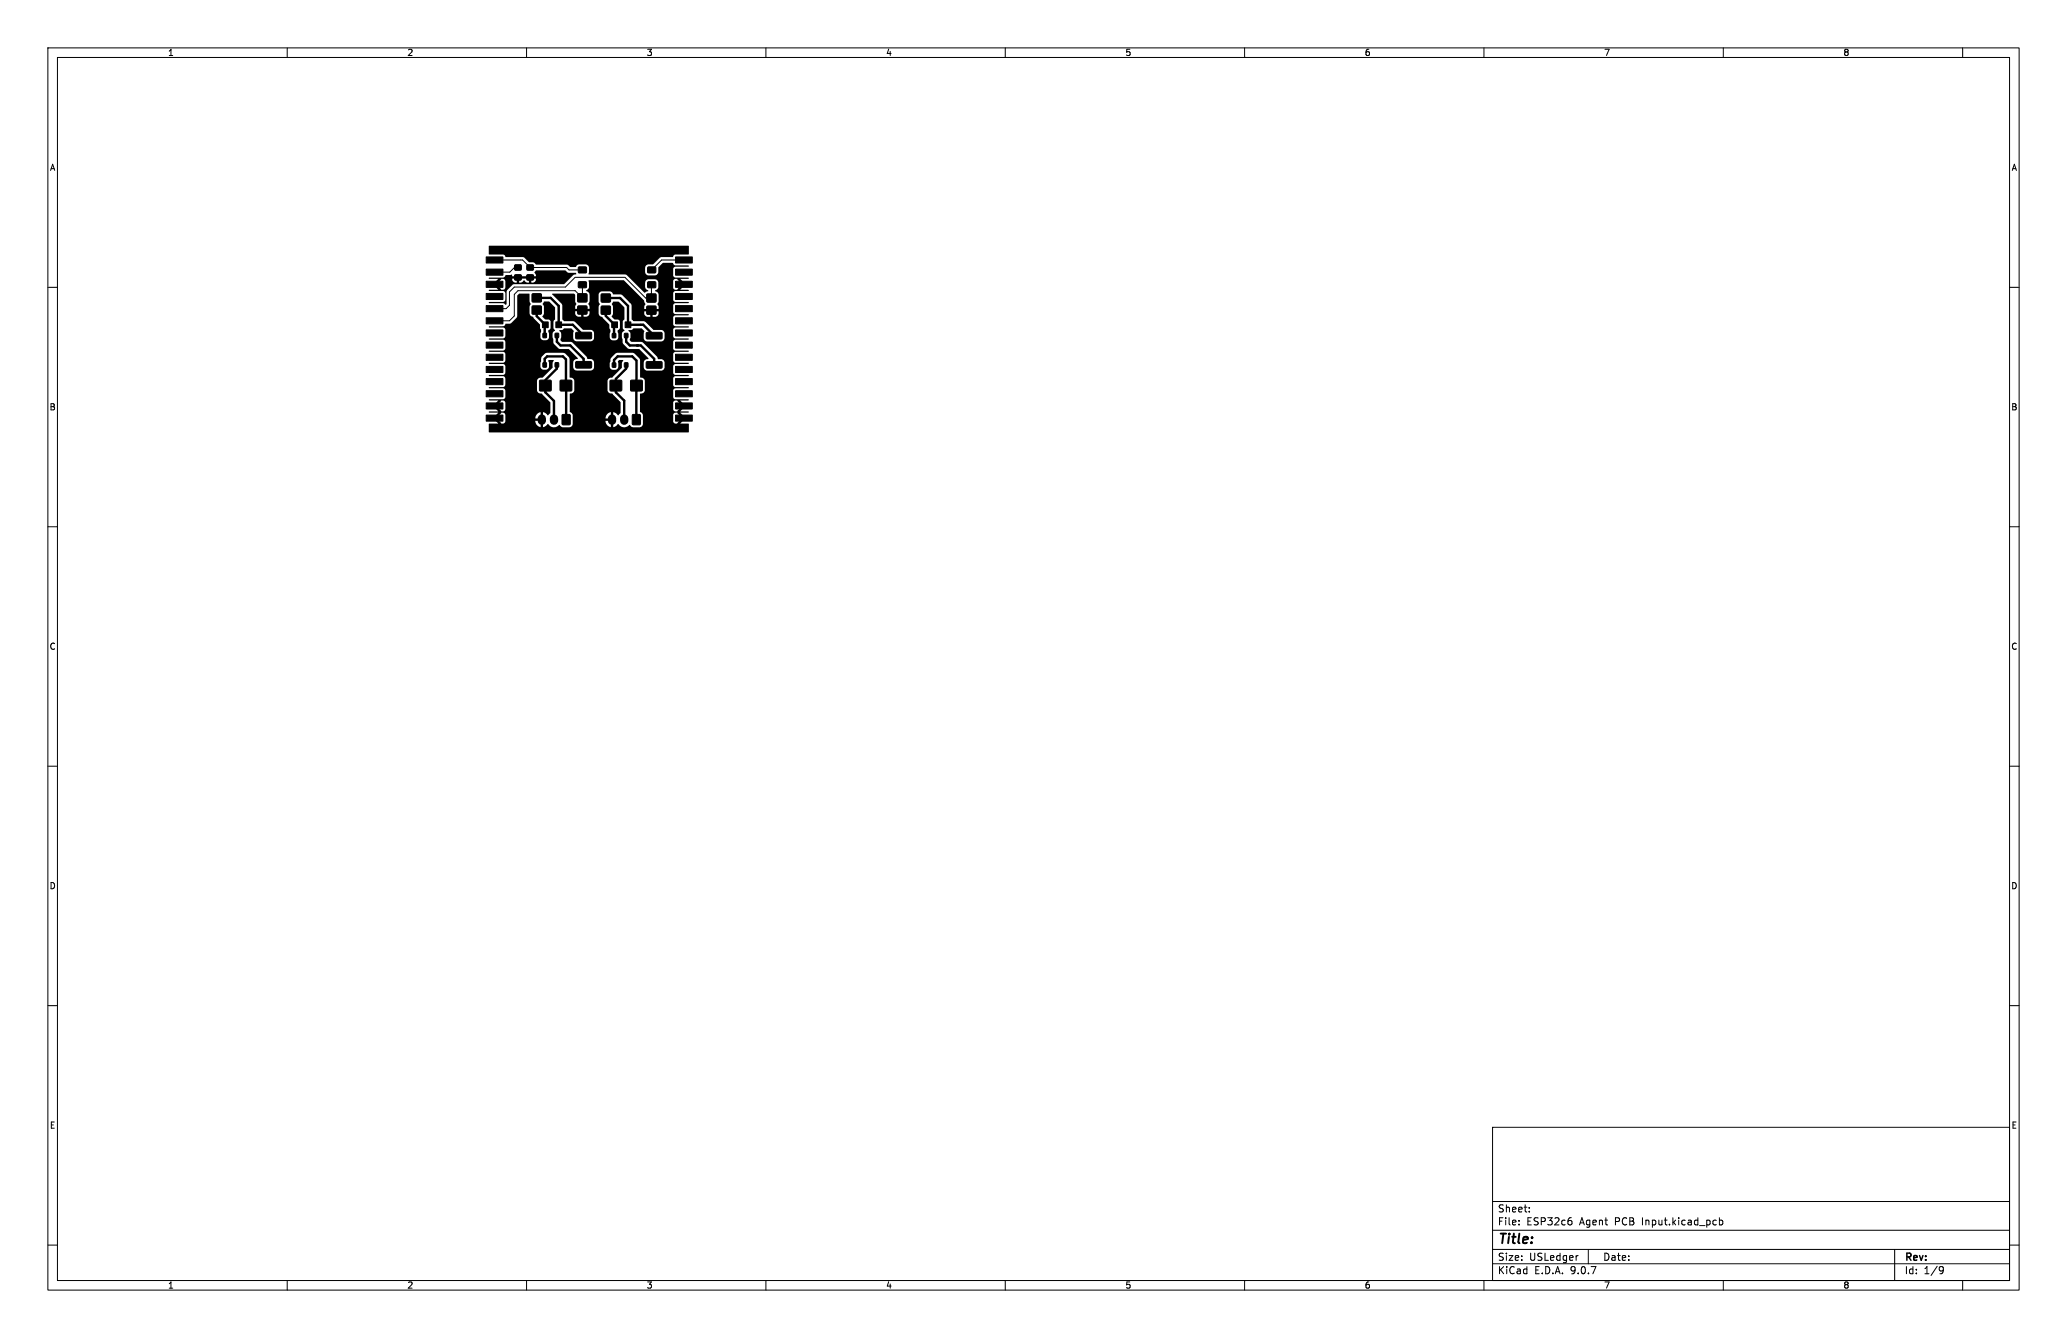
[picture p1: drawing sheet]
<svg xmlns="http://www.w3.org/2000/svg" width="432mm" height="279mm" viewBox="0 0 432 279" stroke-linecap="round" stroke-linejoin="round" font-family="sans-serif">
<defs><g id="words">
<text font-size="2.8" x="312.8" y="260.3">Title:</text>
<g font-size="2.1">
<text x="312.8" y="256.1">File:</text>
<text x="312.8" y="253.4">Sheet:</text>
<text x="318.9" y="256.1">ESP32c6</text>
<text x="330" y="256.1">Agent</text>
<text x="337.5" y="256.1">PCB</text>
<text x="343.3" y="256.1">Input.kicad_pcb</text>
<text x="312.8" y="263.5">Size:</text>
<text x="319.5" y="263.5">USLedger</text>
<text x="334.8" y="263.5">Date:</text>
<text x="397.8" y="263.7">Rev:</text>
<text x="312.8" y="266.3">KiCad</text>
<text x="320.5" y="266.3">E.D.A.</text>
<text x="328.1" y="266.3">9.0.7</text>
<text x="397.8" y="266.3">Id:</text>
<text x="401.9" y="266.3">1/9</text>
</g>
<g font-size="1.8">
<text x="35" y="11.9">1</text>
<text x="85" y="11.9">2</text>
<text x="135" y="11.9">3</text>
<text x="185" y="11.9">4</text>
<text x="235" y="11.9">5</text>
<text x="285" y="11.9">6</text>
<text x="335" y="11.9">7</text>
<text x="385" y="11.9">8</text>
<text x="10.3" y="35.9">A</text>
<text x="420.1" y="35.9">A</text>
<text x="10.3" y="85.9">B</text>
<text x="420.1" y="85.9">B</text>
<text x="10.3" y="135.9">C</text>
<text x="420.1" y="135.9">C</text>
<text x="10.3" y="185.9">D</text>
<text x="420.1" y="185.9">D</text>
<text x="10.3" y="235.9">E</text>
<text x="420.1" y="235.9">E</text>
<text x="35" y="269.3">1</text>
<text x="85" y="269.3">2</text>
<text x="135" y="269.3">3</text>
<text x="185" y="269.3">4</text>
<text x="235" y="269.3">5</text>
<text x="285" y="269.3">6</text>
<text x="335" y="269.3">7</text>
<text x="385" y="269.3">8</text>
</g>
</g></defs>
<g fill="none" stroke="#000" stroke-width=".21">
<path d="M10 10h411.8v259.4h-411.8zM12 12h407.8v255.4h-407.8zM60 10v2M110 10v2M160 10v2M210 10v2M260 10v2M310 10v2M360 10v2M410 10v2M104.1 54.3h5.1l1.5 1.6h7.7l.5 .5h2.8M108.2 55.9h-.7l-1 .9h-2.4"/>
<path d="M121.7 56.4h.1M121.7 59.5v2.7l-1.5-1.5h-12l-.8 .8v4.5l-1 1h-2.3M136.1 59.5v2.7h-1.2l-4.3-4.3h-10.5l-2 2h-10.7l-1 1.1v2.8l-.7 .7h-1.6M142.1 54.3h-3.9l-2.1 2.1M10 60h2M113.9 79.4v1.1M128.4 67.8l-.1 .1M419.8 60h2M118.2 80.5l.1 .1M133 80.5h-.1M10 110h2M419.8 110h2"/>
<path d="M10 160h2M419.8 160h2M10 210h2M419.8 210h2M311.8 235.4h108v32h-108zM10 260h2M311.8 256.9h108M311.8 250.9h108M317.3 255.6v.2M317.3 254.9v.1M319.5 252.9v.2M319.5 252.2v.1"/>
<path d="M328 254.3h.3M328.1 254.9l.3 .2v.4l-.3 .3M358.4 254.8l.1 .1M358.5 255.7l-.1 .1M359.2 254.3v1.5M359.2 254.9l.4-.1 .3 .3-.1 .6h-.6M419.8 260h2M60 267.4v2M110 267.4v2M160 267.4v2M210 267.4v2M260 267.4v2"/>
<path d="M310 267.4v2M311.8 263.9h108M311.8 260.9h108M329.5 262.2h.2M331.8 260.9v3M360 267.4v2M395.8 260.9v6.5M405.4 264.5l.5 .1a.99 .99 0 0 1-.4 1.4h-.2M406 265.1l-.2 .2-.4 .1M410 267.4v2"/>
</g>
<g fill="#000" stroke="#000" stroke-width=".21">
<path d="M101.6 58.7h3.5v1.3h-3.5zM101.6 56.2h3.5v1.3h-3.5zM101.6 53.7h3.5v1.2h-3.5zM107.6 55.3h1.3v1.1h-1.3zM107.6 57.4h1.3v1h-1.3zM110.1 55.3h1.3v1.1h-1.3zM110.1 57.4h1.3v1h-1.3zM120.9 55.8h1.6v1.1h-1.6zM120.9 58.9h1.6v1.1h-1.6zM135.3 55.8h1.6v1.1h-1.6zM135.3 58.9h1.6v1.1h-1.6zM141.1 58.7h3.5v1.3h-3.5z"/>
<path d="M141.1 56.2h3.5v1.3h-3.5zM141.1 53.7h3.5v1.2h-3.5zM101.6 79.1h3.5v1.2h-3.5zM101.6 76.5h3.5v1.3h-3.5zM101.6 74h3.5v1.2h-3.5zM101.6 71.4h3.5v1.3h-3.5zM101.6 68.9h3.5v1.3h-3.5zM101.6 66.4h3.5v1.2h-3.5zM101.6 63.8h3.5v1.3h-3.5zM101.6 61.3h3.5v1.2h-3.5zM111.2 61.4h1.8v1.6h-1.8zM111.2 63.9h1.8v1.7h-1.8z"/>
<path d="M113.5 75.8h.6v.8h-.6zM113.5 69.6h.6v.9h-.6zM113.3 67.2h1.2v1.2h-1.2zM116 75.8h.7v.8h-.7zM116 69.6h.7v.9h-.7zM116.1 67.2h1.2v1.2h-1.2zM120.3 75.5h3.1l.2 .2v1l-.3 .2h-2.9l-.2-.3zM120.3 69.4h3.1l.2 .2v1l-.3 .2h-2.9l-.2-.3zM120.7 63.9h1.9v1.7h-1.9zM120.7 61.4h1.9v1.6h-1.9zM125.6 61.4h1.9v1.6h-1.9zM125.6 64h1.9v1.6h-1.9z"/>
<path d="M127.9 75.8h.7v.9h-.7zM127.9 69.6h.7v.9h-.7zM127.8 67.2h1.2v1.2h-1.2zM130.5 75.8h.7v.9h-.7zM130.5 69.6h.7v.9h-.7zM130.6 67.2h1.2v1.2h-1.2zM135.2 64h1.8v1.6h-1.8zM135.2 61.4h1.8v1.6h-1.8zM135.1 75.6l3.1-.1 .1 .3v.9l-.2 .2h-3l-.1-.2zM135.1 69.5l3.1-.1 .1 .3v.9l-.2 .2h-3l-.1-.2zM141.1 79.1h3.5v1.2h-3.5zM141.1 76.5h3.5v1.3h-3.5z"/>
<path d="M141.1 74h3.5v1.2h-3.5zM141.1 71.4h3.5v1.3h-3.5zM141.1 68.9h3.5v1.3h-3.5zM141.1 66.4h3.5v1.2h-3.5zM141.1 63.8h3.5v1.3h-3.5zM141.1 61.3h3.5v1.2h-3.5zM101.6 86.7h3.5v1.2h-3.5zM101.6 84.1h3.5v1.3h-3.5zM101.6 81.6h3.5v1.3h-3.5zM112.8 79.4h2.3v2.2h-2.3zM117.5 86.6h1.6v2.1h-1.6zM117.1 79.4h2.3v2.2h-2.3z"/>
<path d="M127.5 79.4h2.3v2.2h-2.3zM132.1 86.6h1.6v2.1h-1.6zM131.8 79.4h2.3v2.2h-2.3zM141.1 86.7h3.5v1.2h-3.5zM141.1 84.1h3.5v1.3h-3.5zM141.1 81.6h3.5v1.3h-3.5z"/>
</g>
<path d="M113.2 87.4v.5M115.7 87.4v.5M127.9 87.4v.5M130.4 87.4v.5" fill="none" stroke="#000" stroke-width="1.7"/>
<g fill="none" stroke="#000" stroke-width=".5">
<path d="M112.1 64.7v1.3l1.8 1.8M112.1 62.2h2.9l1.7 1.7v3.9h3l2.2 2.3M113.8 76.2v-1.3l.5-.5h3.3l.6 .6v5.5M113.8 67.9v2.2M116.3 70.1v1.3l.8 .7h2l2.8 2.8v1.3M116.3 76.2v.8l-2.4 2.4M126.6 64.8v1.2l1.8 1.8M126.6 62.2h2.9l1.7 1.7v3.9h3.2l2.3 2.3M128.3 76.2v-1l.7-.8h3.1l.9 .9v5.2M128.3 67.9v2.2M130.8 76.2v.8l-2.1 2.1v2.8l1.7 1.8v3.9M130.8 70.1v1.3l.8 .7h2.3l2.8 2.8v1.3"/>
<path d="M113.9 80.5v1.4l1.8 1.8v3.9M118.3 80.6v7M132.9 80.5v7.1"/>
</g>
<path d="M102.1 58h3.1l.4-.6 1.3-.1 .1 .4h5l-.4-.8 .4-.4h6.1l.5 .4 1.6 .1 .2 .1-.1 .2-.5 .1-2 1.9-10.6 .1-1.3 1.3-.1 2.8a.38 .38 0 0 1-.6-.2l-3.1-.1 .1-.1 2.9-.1 .4-.3 .1-1.5-.3-.4-3.2-.1 .1-.2h1.9l-.9-.9v-.3h.4a.5 .5 0 0 0 .6 .6l.5 .6h.6l.3-.5v-1.3l-.3-.4h1.7a.79 .79 0 0 0 1 .7h.8l.6-.5 .2 .1a1.65 1.65 0 0 0 1.9 .4l.4-.4 .1-.4h-1v.8h-.5v-.8h-2v.8h-.5v-.8h-1v.1l-2.3-.1-.5 .7-.4 .1-.2 .3h-.4v-.2l.9-.9h-1.9zM102.1 51.4h41.8l-.1 1.7-2.7 .1-.3 .1-.3 .4h-2.4l-1.6 1.5h-1a.74 .74 0 0 0-.7 .7v1l.3 .5 .4 .1h1.3l.6-.3 .1-.3v-1.1l1-.9h2l.5 .5 2.9 .1-.1 .2h-2.8l-.3 .3-.1 1.5 .3 .4 3 .1-.1 .2h-1.7l.9 1-.1 .2 .1 .2-.9 .9h1.7l.1 .1-.1 .2h-2.7l-.4 .2-.1 .3v1.3l.3 .4 2.9 .1 .1 .1-.1 .1h-2.7l-.4 .2-.1 .3v1.4l.3 .3 2.9 .1 .1 .1-.1 .1-2.7 .1-.4 .2-.1 .3v1.3l.3 .4h2.9l.1 .2-.1 .1h-2.7l-.4 .2-.1 .3v1.3l.3 .4 3 .2-.1 .1h-2.7l-.4 .3-.1 .2v1.4l.3 .3 3 .2-.1 .2h-2.7l-.4 .2-.1 .3v1.3l.3 .4 3 .1-.1 .2h-2.7l-.4 .2-.1 .3v1.4l.3 .3 3 .2-.1 .1-2.7 .1-.4 .2-.1 .3v1.3l.3 .4 3 .1-.1 .2h-2.7l-.4 .2-.1 .3v1.3l.3 .4 3 .1-.1 .2h-1.7l.9 1-.1 .2 .1 .2-.9 .9h1.7l.1 .1-.1 .2h-1.7l.9 .9-.1 .2 .1 .3-.9 .9h1.7l.1 1.7h-41.8v-1.7h2l-.9-.9v-.4h.4l.1 .4 .5 .2 .5 .7 .6-.1 .2-.2 .1-.9 7 .1v.5h-.8a1.36 1.36 0 0 0 1.1 1.3v-1h.5v1l.5-.2 .5-.5a1.61 1.61 0 0 0 2.5 .2l.6 .5h1.7l.4-.6v-1.3l7.7 .1v.5h-.8a1.36 1.36 0 0 0 1.1 1.3v-1h.5v1l.5-.2 .5-.5a1.61 1.61 0 0 0 2.5 .2l.6 .5h1.4l.4-.1 .3-.5v-1.9h6.3v1.3l.3 .4 .6 .1 .5-.7a.5 .5 0 0 0 .6-.5 .5 .5 0 0 0-.6-.5l-.5-.6h-.6l-.3 .5h-6.3l-.1-.4-.5-.3v-1.9h6.9v1.4l.3 .3 .6 .1 .5-.6a.5 .5 0 0 0 .6-.5 .5 .5 0 0 0-.6-.5l-.5-.7-.6 .1-.3 .4h-6.9v-1.8l.1-.1a.76 .76 0 0 0 .9-.7v-2a.97 .97 0 0 0-1-.7v-3.6l-.2-.4-1.2-1.1h-3.3l-.4 .1-1 1-.2 1.1v.9l.5 .4 1-.1 .3-.4-.1-1.2 .3-.3h.8l-.3 .6v1l-2 2.1a.79 .79 0 0 0-1 .7v2a1.25 1.25 0 0 0 1.1 .7l1.6 1.7v2.2l-.5 .5-.5-.5-.5-.1v1h-.5v-1a1.36 1.36 0 0 0-1.1 1.2h-6.9v-.8l-.6-.5 .1-3.8a.79 .79 0 0 0 .9-.7v-2a.97 .97 0 0 0-1-.7v-3.8l-.2-.4-.7-.8-.4-.1h-3.5l-.4 .1-.7 .9-.2 1.1v1l.6 .4 .9-.1 .3-.5-.2-1.2 .2-.2h1l-.3 .6 .1 1-2.2 2.1a.9 .9 0 0 0-1.1 .6v2a.96 .96 0 0 0 1 .7l1.8 1.9v2.1l-.6 .5-.5-.5-.5-.1v1h-.5v-1a1.37 1.37 0 0 0-1.1 1.2h-6.2l-.1-.8-.4-.3h-.4l-.5 .6-.4 .1-.2 .3h-.4v-.2l.9-.8h-1.9l-.1-.2 .1-.1h1.9l-.9-.9v-.3h.4l.1 .4 .5 .2 .5 .6h.6l.3-.5v-1.3l-.3-.4-.6-.1-.5 .7-.4 .1-.2 .3h-.4v-.2l.9-.9h-1.9l-.1-.1 .1-.1h2.9l.4-.4 .1-1.5-.3-.3-3.1-.1-.1-.1 .1-.2h2.9l.4-.2 .1-1.6-.3-.4-3.1-.1-.1-.1 .1-.1h2.9l.3-.1 .2-.4-.2-1.6-.3-.2h-2.9l-.1-.1 .1-.1 3.1-.1 .3-.5-.1-1.4-.4-.3h-2.9l-.1-.2 .1-.1h3.1l.2-.4 .1-1.4-.4-.5h-3l-.1-.1 .1-.1 3.1-.1 .2-.3 .1-1.5-.4-.4h-3l-.1-.2 3.2-.1 .3-.5 1.2-.1 1.1-1.2 .1-.2v-4.3l.4-.5h2.2l.1 1.9a.46 .46 0 0 1-.1 .8v1.4a.93 .93 0 0 0 .8 .8l1.4 1.6v.7l.2 .4-.1 1.5a.69 .69 0 0 0 .6 .7l.8-.1 .3-.4 .1-.9-.2-.7 .5-.5v-1.3l-.2-.4-.9-.1-.6-.6 .3-.7v-1.4l-.2-.6 .3-.4h1l1.3 1.2v2.5l-.4 .5v1.3l.4 .5-.4 .3-.2 .4 .2 1.9 1.3 1.3h1.9l1.9 1.9v.1l-.5 .1-.4 .4-.1 1.3a.74 .74 0 0 0 .7 .7l3.3-.1 .4-.5-.1-1.4-.3-.4h-1l-.2-.5-3-3-2.1-.2-.3-.3 .1-1.4-.3-.6 .7-.1 .3-.3h1.5l.5 .5-.2 .5 .1 1.2 .2 .3 .4 .2 3.3-.1 .4-.5v-1.2l-.3-.5-.3-.1h-1.7l-1.9-1.8-2.1-.1-.3-.3v-1.3h2.7l.1 .5 .5 .2h1.7a.85 .85 0 0 0 .7-1.1h-1.3v1.1h-.5v-1.1h-1.2v.4h-2.7l-.1-1.9-2.1-2.1 4.6-.1 .2 .3 .1 1.6a.34 .34 0 0 1 .2 .3 .34 .34 0 0 1-.2 .3v.7h3l-.1-.5a.57 .57 0 0 1 0-1l.1-1.5h1.9v1.5l.2 .5-.2 .5v1.6l.1 .3 .6 .3 1.5 1.6v.7l.2 .4-.1 1.6 .2 .4 .4 .2 .8-.1 .3-.3 .1-1-.2-.7 .5-.5v-1.3l-.3-.4-.9-.1-.5-.6 .3-.6-.1-1.5-.2-.5 .3-.5h1.2l1.1 1.2v2.5l-.3 .4v1.4l.4 .5-.4 .3-.2 .4 .2 2 1.3 1.2h2.2l1.9 1.9-.1 .2a.76 .76 0 0 0-.9 .7v1.3l.6 .4h3.1l.3-.2 .3-.4v-1.1l-.1-.4-.5-.3h-.7l-.3-.5-2.9-2.9-.4-.2h-2l-.3-.3 .1-1.5-.4-.6 .7-.1 .3-.3h1.8l.5 .6-.1 1.4a.74 .74 0 0 0 .7 .7l3.2-.1 .4-.5v-1.4l-.6-.4h-1.7l-1.9-1.8-2.3-.1-.4-.3v-1.2h2.7l.1 .4 .5 .2 1.7 .1a.85 .85 0 0 0 .7-1.2h-1.3v1.2h-.5v-1.2h-1.2v.5h-2.7v-2l-2-1.9-1.8-.1-.3-.5-.4-.2-1.7 .1-.5 .2-.1 .4h-1.9l-.2-.4-.6-.4 .6-.7v-1.4l7.3-.1 4.3 4.3 .2 .7-.2 .5v.5h3l-.1-.7a.46 .46 0 0 1 .1-.8v-1.5a.79 .79 0 0 0-.7-.7v-.2l.3-.1 .3-.5-.1-1.3h3.2v1.4l.4 .4h.5l.5-.6a.5 .5 0 0 0 .6-.5 .5 .5 0 0 0-.6-.5l-.5-.7-.6 .1-.3 .4h-3.2l-.5-.4h-1.4a.74 .74 0 0 0-.7 .7v1.2l.6 .5-.7 .4-3.9-3.7-7.7-.1-.2-.1 .1-1.4-.2-.4-.4-.2h-1.5l-.7 .6h-1l-.8-.5h-6.4l-.5-.5h-1l-1.2-1.1h-3.6l-.5-.5-3-.1z" fill="#000"/>
<use href="#words"/>
</svg>
